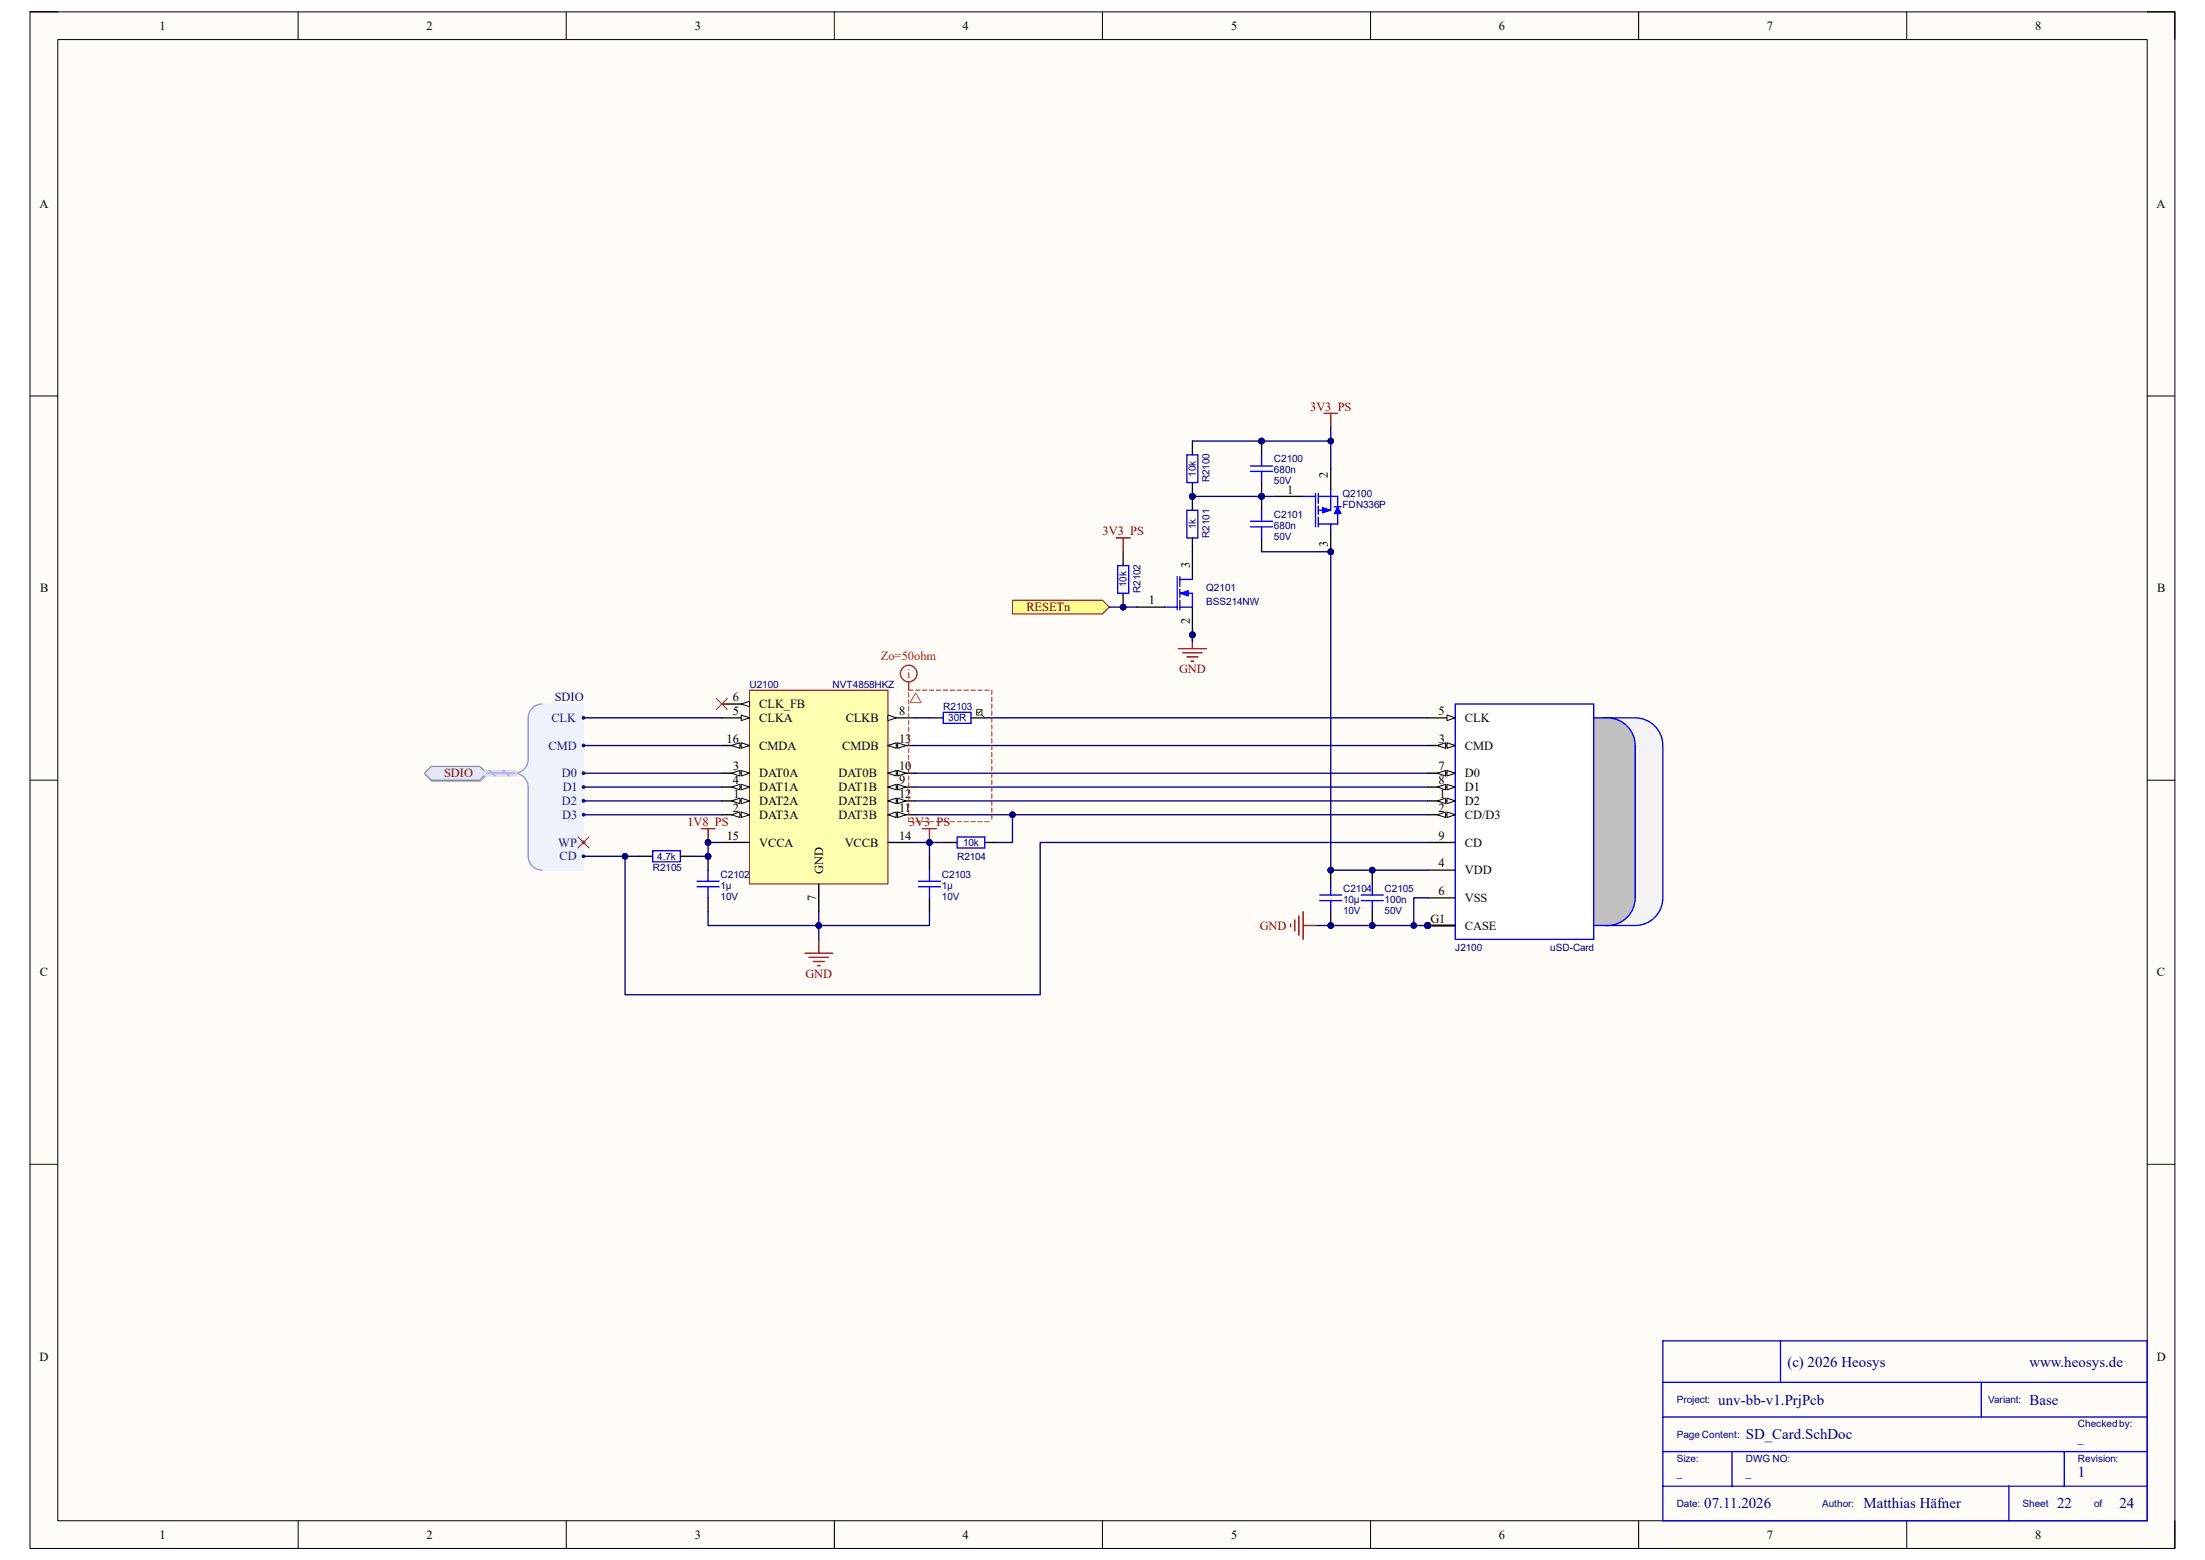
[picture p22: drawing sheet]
<svg xmlns="http://www.w3.org/2000/svg" width="420mm" height="297mm" viewBox="0 0 420 297" stroke-linecap="round" stroke-linejoin="round" font-family="sans-serif">
<defs><g id="words">
<g font-size="2.8" fill="#000080">
<text x="340.4" y="260.2">(c) 2026 Heosys</text>
<text x="386.5" y="260.2">www.heosys.de</text>
<text x="327.3" y="267.4">unv-bb-v1.PrjPcb</text>
<text x="386.5" y="267.4">Base</text>
<text x="332.5" y="274">SD_Card.SchDoc</text>
<text x="395.8" y="281.3">1</text>
<text x="324.6" y="287.2">07.11.2026</text>
<text x="354.9" y="287.2">Matthias Häfner</text>
<text x="391.8" y="287.2">22</text>
<text x="403.7" y="287.2">24</text>
</g>
<g font-size="2.4">
<text x="30.4" y="5.7">1</text>
<text x="81.2" y="5.7">2</text>
<text x="132.4" y="5.7">3</text>
<text x="183.3" y="5.7">4</text>
<text x="234.5" y="5.7">5</text>
<text x="285.5" y="5.7">6</text>
<text x="336.5" y="5.7">7</text>
<text x="387.6" y="5.7">8</text>
<text x="7.5" y="39.6">A</text>
<text x="410.8" y="39.6">A</text>
<text x="245.2" y="94">1</text>
<text x="252.9" y="91.1" transform="rotate(-90 252.9 91.1)">2</text>
<text x="252.9" y="104.2" transform="rotate(-90 252.9 104.2)">3</text>
<text x="7.6" y="112.8">B</text>
<text x="226.6" y="108.2" transform="rotate(-90 226.6 108.2)">3</text>
<text x="410.9" y="112.8">B</text>
<text x="218.8" y="115.1">1</text>
<text x="226.6" y="118.8" transform="rotate(-90 226.6 118.8)">2</text>
<text x="139.6" y="133.5">6</text>
<text x="139.6" y="136.1">5</text>
<text x="144.6" y="137.5">CLKA</text>
<text x="144.6" y="134.8">CLK_FB</text>
<text x="161.1" y="137.5">CLKB</text>
<text x="171.2" y="136.1">8</text>
<text x="274" y="136.1">5</text>
<text x="279" y="137.5">CLK</text>
<text x="138.4" y="141.4">16</text>
<text x="144.6" y="142.7">CMDA</text>
<text x="160.4" y="142.7">CMDB</text>
<text x="171.2" y="141.4">13</text>
<text x="274.1" y="141.4">3</text>
<text x="279" y="142.7">CMD</text>
<text x="139.6" y="149.4">4</text>
<text x="139.7" y="146.7">3</text>
<text x="144.6" y="148">DAT0A</text>
<text x="159.7" y="148">DAT0B</text>
<text x="171.2" y="149.4">9</text>
<text x="171.2" y="146.7">10</text>
<text x="274" y="146.7">7</text>
<text x="274" y="149.4">8</text>
<text x="279" y="148">D0</text>
<text x="139.6" y="154.6">2</text>
<text x="139.7" y="152">1</text>
<text x="144.6" y="153.3">DAT2A</text>
<text x="144.6" y="155.9">DAT3A</text>
<text x="144.6" y="150.7">DAT1A</text>
<text x="159.7" y="150.7">DAT1B</text>
<text x="159.7" y="155.9">DAT3B</text>
<text x="159.7" y="153.3">DAT2B</text>
<text x="171.2" y="154.6">11</text>
<text x="171.2" y="152">12</text>
<text x="274" y="154.6">2</text>
<text x="274.2" y="152">1</text>
<text x="279" y="155.9">CD/D3</text>
<text x="279" y="153.3">D2</text>
<text x="279" y="150.7">D1</text>
<text x="138.4" y="159.9">15</text>
<text x="144.6" y="161.2">VCCA</text>
<text x="160.9" y="161.2">VCCB</text>
<text x="171.2" y="159.9">14</text>
<text x="274" y="159.9">9</text>
<text x="279" y="161.2">CD</text>
<text x="156.8" y="166.5" transform="rotate(-90 156.8 166.5)">GND</text>
<text x="274" y="165.1">4</text>
<text x="279" y="166.5">VDD</text>
<text x="155.4" y="171.5" transform="rotate(-90 155.4 171.5)">7</text>
<text x="274" y="170.4">6</text>
<text x="279" y="171.7">VSS</text>
<text x="272.5" y="175.7">G1</text>
<text x="279" y="177">CASE</text>
<text x="7.6" y="185.9">C</text>
<text x="410.8" y="185.9">C</text>
<text x="7.5" y="259">D</text>
<text x="410.8" y="259">D</text>
<text x="30.4" y="293">1</text>
<text x="81.2" y="293">2</text>
<text x="132.4" y="293">3</text>
<text x="183.3" y="293">4</text>
<text x="234.5" y="293">5</text>
<text x="285.5" y="293">6</text>
<text x="336.5" y="293">7</text>
<text x="387.6" y="293">8</text>
</g>
<g font-size="2.4" fill="#800000">
<text x="249.6" y="78.2">3V3_PS</text>
<text x="210" y="101.9">3V3_PS</text>
<text x="195.5" y="116.4">RESETn</text>
<text x="224.6" y="128.2">GND</text>
<text x="84.6" y="148">SDIO</text>
<text x="130.9" y="157.2">1V8_PS</text>
<text x="173.1" y="157.2">3V3_PS</text>
<text x="239.9" y="177">GND</text>
<text x="153.4" y="186.2">GND</text>
</g>
<g font-size="2.4" fill="#f00">
<text x="167.8" y="125.6">Zo=50ohm</text>
<text x="172.8" y="129">i</text>
</g>
<g font-size="2.4" fill="#003a70">
<text x="105" y="137.5">CLK</text>
<text x="104.5" y="142.7">CMD</text>
<text x="107" y="148">D0</text>
<text x="107" y="153.3">D2</text>
<text x="107.1" y="155.9">D3</text>
<text x="107.2" y="150.7">D1</text>
<text x="106.3" y="161.2">WP</text>
<text x="106.6" y="163.8">CD</text>
</g>
<text font-size="2.4" fill="#000080" x="105.7" y="133.5">SDIO</text>
<g font-size="1.9" fill="#000080">
<text x="242.7" y="88.1">C2100</text>
<text x="227.8" y="90.8" transform="rotate(-90 227.8 90.8)">10k</text>
<text x="230.4" y="91.9" transform="rotate(-90 230.4 91.9)">R2100</text>
<text x="242.7" y="90.1">680n</text>
<text x="242.7" y="92.2">50V</text>
<text x="255.7" y="94.6">Q2100</text>
<text x="227.8" y="100.8" transform="rotate(-90 227.8 100.8)">1k</text>
<text x="242.7" y="100.7">680n</text>
<text x="242.7" y="98.6">C2101</text>
<text x="255.7" y="96.7">FDN336P</text>
<text x="230.4" y="102.4" transform="rotate(-90 230.4 102.4)">R2101</text>
<text x="242.7" y="102.8">50V</text>
<text x="214.6" y="111.8" transform="rotate(-90 214.6 111.8)">10k</text>
<text x="217.2" y="112.9" transform="rotate(-90 217.2 112.9)">R2102</text>
<text x="229.7" y="112.6">Q2101</text>
<text x="229.7" y="115.2">BSS214NW</text>
<text x="142.7" y="131">U2100</text>
<text x="158.6" y="131">NVT4858HKZ</text>
<text x="179.7" y="135.2">R2103</text>
<text x="180.6" y="137.3">30R</text>
<text x="183.4" y="161">10k</text>
<text x="124.3" y="165.8">R2105</text>
<text x="125.2" y="163.7">4.7k</text>
<text x="137.2" y="167.1">C2102</text>
<text x="179.4" y="167.1">C2103</text>
<text x="182.3" y="163.7">R2104</text>
<text x="137.2" y="169.2">1µ</text>
<text x="137.2" y="171.3">10V</text>
<text x="179.4" y="169.2">1µ</text>
<text x="179.4" y="171.3">10V</text>
<text x="255.8" y="171.8">10µ</text>
<text x="255.8" y="173.9">10V</text>
<text x="255.8" y="169.8">C2104</text>
<text x="263.7" y="171.8">100n</text>
<text x="263.7" y="173.9">50V</text>
<text x="263.7" y="169.8">C2105</text>
<text x="277.2" y="181.1">J2100</text>
<text x="295.3" y="181.1">uSD-Card</text>
<text x="319.4" y="267.1">Project:</text>
<text x="378.7" y="267.1">Variant:</text>
<text x="319.4" y="273.7">Page Content:</text>
<text x="395.8" y="274.7">_</text>
<text x="395.8" y="271.7">Checked by:</text>
<text x="319.4" y="281.2">_</text>
<text x="319.4" y="278.3">Size:</text>
<text x="332.5" y="281.2">_</text>
<text x="332.5" y="278.3">DWG NO:</text>
<text x="395.8" y="278.3">Revision:</text>
<text x="319.4" y="286.9">Date:</text>
<text x="347" y="286.9">Author:</text>
<text x="385.2" y="286.9">Sheet</text>
<text x="398.9" y="286.9">of</text>
</g>
</g></defs>
<path d="M5.7 2.3h408.6v292.5h-408.6z" fill-rule="evenodd" fill="#fffcf8"/>
<path d="M5.7 2.3h408.6v292.5h-408.6z" fill="none" stroke="#000" stroke-width=".19"/>
<path d="M11 7.5h398v282h-398z" fill-rule="evenodd" fill="#fffcf8"/>
<g fill="none" stroke="#000" stroke-width=".19">
<path d="M5.7 2.3h5.3M11 7.5h398v282h-398zM56.8 2.3v5.2M107.8 2.3v5.2M158.9 2.3v5.2M210 2.3v5.2M261 2.3v5.2M312.1 2.3v5.2M363.2 2.3v5.2M409 2.3h5.3v5.2M5.7 75.4h5.3M409 75.4h5.3"/>
<path d="M5.7 148.5h5.3M409 148.5h5.3M5.7 221.7h5.3M409 221.7h5.3M56.8 289.5v5.3M107.9 289.5v5.3M158.9 289.5v5.3M210 289.5v5.3M261 289.5v5.3M312.1 289.5v5.3M363.2 289.5v5.3M414.3 289.5v5.3"/>
</g>
<path d="M173.1 131.4h15.8v25h-15.8z" fill-rule="evenodd" fill="#fff"/>
<path d="M101.9 134.4l1.3-.4h7.9v31.7h-7.9l-1.3-.4-1-1-.3-1.3v-13.8l-.7-1.1-1.3-.9 1.3-.9 .7-1.1v-8.5l.3-1.3z" fill-rule="evenodd" fill="#edf2fb"/>
<path d="M101.9 134.4l1.3-.4h7.9v31.7h-7.9l-1.3-.4-1-1-.3-1.3v-13.8l-.7-1.1-1.3-.9 1.3-.9 .7-1.1v-8.5l.3-1.3z" fill="none" stroke="#edf2fb" stroke-width=".19"/>
<path d="M103.2 134a2.64 2.64 0 0 0-2.6 2.7v7.9a2.64 2.64 0 0 1-2.6 2.6 2.64 2.64 0 0 1 2.6 2.6v13.2a2.64 2.64 0 0 0 2.6 2.7" fill="none" stroke="#8f9ec9" stroke-width=".25"/>
<circle cx="111.1" cy="160.4" r=".26" fill="#003a70"/>
<circle cx="111.1" cy="160.4" r=".26" fill="none" stroke="#003a70" stroke-width=".19"/>
<circle cx="111.1" cy="163" r=".26" fill="#003a70"/>
<circle cx="111.1" cy="163" r=".26" fill="none" stroke="#003a70" stroke-width=".19"/>
<circle cx="111.1" cy="141.9" r=".26" fill="#003a70"/>
<circle cx="111.1" cy="141.9" r=".26" fill="none" stroke="#003a70" stroke-width=".19"/>
<circle cx="111.1" cy="136.7" r=".26" fill="#003a70"/>
<circle cx="111.1" cy="136.7" r=".26" fill="none" stroke="#003a70" stroke-width=".19"/>
<circle cx="111.1" cy="147.2" r=".26" fill="#003a70"/>
<circle cx="111.1" cy="147.2" r=".26" fill="none" stroke="#003a70" stroke-width=".19"/>
<circle cx="111.1" cy="149.8" r=".26" fill="#003a70"/>
<circle cx="111.1" cy="149.8" r=".26" fill="none" stroke="#003a70" stroke-width=".19"/>
<circle cx="111.1" cy="152.5" r=".26" fill="#003a70"/>
<circle cx="111.1" cy="152.5" r=".26" fill="none" stroke="#003a70" stroke-width=".19"/>
<circle cx="111.1" cy="155.1" r=".26" fill="#003a70"/>
<circle cx="111.1" cy="155.1" r=".26" fill="none" stroke="#003a70" stroke-width=".19"/>
<path d="M81 147.5l1.3-1.3h9.2l1.3 1.3-1.3 1.3h-9.2z" fill-rule="evenodd" fill="#bac0ca"/>
<path d="M81 147.5l1.3-1.3h9.2l1.3 1.3-1.3 1.3h-9.2z" fill="none" stroke="#a6acb6" stroke-width=".19"/>
<path d="M82.2 145.9h9.2l1.3 1.3-1.3 1.3h-9.2l-1.4-1.3z" fill-rule="evenodd" fill="#d5e4ff"/>
<path d="M82.2 145.9h9.2l1.3 1.3-1.3 1.3h-9.2l-1.4-1.3z" fill="none" stroke="#71809b" stroke-width=".19"/>
<path d="M110.1 159.3l2.1 2.1M112.2 159.3l-2.1 2.1" fill="none" stroke="#f00" stroke-width=".19"/>
<circle cx="271.9" cy="176.2" r=".53" fill="#000080"/>
<circle cx="271.9" cy="176.2" r=".53" fill="none" stroke="#000080" stroke-width=".19"/>
<circle cx="271.9" cy="176.2" r=".53" fill="#000080"/>
<circle cx="271.9" cy="176.2" r=".53" fill="none" stroke="#000080" stroke-width=".19"/>
<circle cx="271.9" cy="176.2" r=".53" fill="#000080"/>
<circle cx="271.9" cy="176.2" r=".53" fill="none" stroke="#000080" stroke-width=".19"/>
<circle cx="271.9" cy="176.2" r=".53" fill="#000080"/>
<circle cx="271.9" cy="176.2" r=".53" fill="none" stroke="#000080" stroke-width=".19"/>
<path d="M302.5 138.2a5.3 5.3 0 0 1 3.7-1.5h5.3a5.3 5.3 0 0 1 5.2 5.2v29a5.3 5.3 0 0 1-5.2 5.3h-5.3a5.3 5.3 0 0 1-5.3-5.3v-29a5.3 5.3 0 0 1 1.6-3.7z" fill-rule="evenodd" fill="#f3f3f3"/>
<path d="M302.5 138.2a5.3 5.3 0 0 1 3.7-1.5h5.3a5.3 5.3 0 0 1 5.2 5.2v29a5.3 5.3 0 0 1-5.2 5.3h-5.3a5.3 5.3 0 0 1-5.3-5.3v-29a5.3 5.3 0 0 1 1.6-3.7z" fill="none" stroke="#00f" stroke-width=".25"/>
<path d="M297.2 138.2a5.3 5.3 0 0 1 3.7-1.5h5.3a5.3 5.3 0 0 1 5.3 5.2v29a5.3 5.3 0 0 1-5.3 5.3h-5.3a5.3 5.3 0 0 1-5.3-5.3v-29a5.3 5.3 0 0 1 1.6-3.7z" fill-rule="evenodd" fill="#c0c0c0"/>
<path d="M297.2 138.2a5.3 5.3 0 0 1 3.7-1.5h5.3a5.3 5.3 0 0 1 5.3 5.2v29a5.3 5.3 0 0 1-5.3 5.3h-5.3a5.3 5.3 0 0 1-5.3-5.3v-29a5.3 5.3 0 0 1 1.6-3.7z" fill="none" stroke="#00f" stroke-width=".25"/>
<path d="M277.2 134h26.4v44.8h-26.4z" fill-rule="evenodd" fill="#fff"/>
<path d="M277.2 134h26.4v44.8h-26.4z" fill="none" stroke="#00f" stroke-width=".25"/>
<path d="M271.9 155.1h5.3" fill="none" stroke="#000" stroke-width=".25"/>
<path d="M275.6 154.6l1.6 .5-1.6 .5z" fill="#f8fcff"/>
<path d="M275.6 154.6l1.6 .5-1.6 .5z" fill="none" stroke="#000" stroke-width=".19"/>
<path d="M273.8 155.1l1.5-.5v1z" fill="#f8fcff"/>
<path d="M273.8 155.1l1.5-.5v1z" fill="none" stroke="#000" stroke-width=".19"/>
<path d="M271.9 152.5h5.3" fill="none" stroke="#000" stroke-width=".25"/>
<path d="M275.6 152l1.6 .5-1.6 .5z" fill="#f8fcff"/>
<path d="M275.6 152l1.6 .5-1.6 .5z" fill="none" stroke="#000" stroke-width=".19"/>
<path d="M273.8 152.5l1.5-.5v1z" fill="#f8fcff"/>
<path d="M273.8 152.5l1.5-.5v1z" fill="none" stroke="#000" stroke-width=".19"/>
<path d="M271.9 141.9h5.3" fill="none" stroke="#000" stroke-width=".25"/>
<path d="M275.6 141.4l1.6 .5-1.6 .6z" fill="#f8fcff"/>
<path d="M275.6 141.4l1.6 .5-1.6 .6z" fill="none" stroke="#000" stroke-width=".19"/>
<path d="M273.8 141.9l1.5-.5v1.1z" fill="#f8fcff"/>
<path d="M273.8 141.9l1.5-.5v1.1z" fill="none" stroke="#000" stroke-width=".19"/>
<path d="M271.9 136.7h5.3M271.9 165.7h5.3" fill="none" stroke="#000" stroke-width=".25"/>
<path d="M275.6 136.1l1.6 .6-1.6 .5z" fill="#f8fcff"/>
<path d="M275.6 136.1l1.6 .6-1.6 .5z" fill="none" stroke="#000" stroke-width=".19"/>
<path d="M271.9 147.2h5.3M271.9 170.9h5.3" fill="none" stroke="#000" stroke-width=".25"/>
<path d="M275.6 146.7l1.6 .5-1.6 .5z" fill="#f8fcff"/>
<path d="M275.6 146.7l1.6 .5-1.6 .5z" fill="none" stroke="#000" stroke-width=".19"/>
<path d="M273.8 147.2l1.5-.5v1z" fill="#f8fcff"/>
<path d="M273.8 147.2l1.5-.5v1z" fill="none" stroke="#000" stroke-width=".19"/>
<path d="M271.9 149.8h5.3" fill="none" stroke="#000" stroke-width=".25"/>
<path d="M275.6 149.3l1.6 .5-1.6 .6z" fill="#f8fcff"/>
<path d="M275.6 149.3l1.6 .5-1.6 .6z" fill="none" stroke="#000" stroke-width=".19"/>
<path d="M273.8 149.8l1.5-.5v1.1z" fill="#f8fcff"/>
<path d="M273.8 149.8l1.5-.5v1.1z" fill="none" stroke="#000" stroke-width=".19"/>
<path d="M271.9 160.4h5.3M271.9 176.2h5.3" fill="none" stroke="#000" stroke-width=".25"/>
<circle cx="271.9" cy="176.2" r=".53" fill="#000080"/>
<circle cx="271.9" cy="176.2" r=".53" fill="none" stroke="#000080" stroke-width=".19"/>
<path d="M271.9 176.2h5.3" fill="none" stroke="#000" stroke-width=".25"/>
<circle cx="271.9" cy="176.2" r=".53" fill="#000080"/>
<circle cx="271.9" cy="176.2" r=".53" fill="none" stroke="#000080" stroke-width=".19"/>
<path d="M271.9 176.2h5.3" fill="none" stroke="#000" stroke-width=".25"/>
<circle cx="271.9" cy="176.2" r=".53" fill="#000080"/>
<circle cx="271.9" cy="176.2" r=".53" fill="none" stroke="#000080" stroke-width=".19"/>
<path d="M271.9 176.2h5.3" fill="none" stroke="#000" stroke-width=".25"/>
<circle cx="271.9" cy="176.2" r=".53" fill="#000080"/>
<circle cx="271.9" cy="176.2" r=".53" fill="none" stroke="#000080" stroke-width=".19"/>
<path d="M142.8 131.4h26.3v36.9h-26.3z" fill-rule="evenodd" fill="#ffffb0"/>
<path d="M142.8 131.4h26.3v36.9h-26.3z" fill="none" stroke="#800000" stroke-width=".19"/>
<path d="M137.5 152.5h5.3" fill="none" stroke="#000" stroke-width=".25"/>
<path d="M141.2 152l1.6 .5-1.6 .5z" fill="#f8fcff"/>
<path d="M141.2 152l1.6 .5-1.6 .5z" fill="none" stroke="#000" stroke-width=".19"/>
<path d="M139.3 152.5l1.6-.5v1z" fill="#f8fcff"/>
<path d="M139.3 152.5l1.6-.5v1z" fill="none" stroke="#000" stroke-width=".19"/>
<path d="M137.5 155.1h5.3" fill="none" stroke="#000" stroke-width=".25"/>
<path d="M141.2 154.6l1.6 .5-1.6 .5z" fill="#f8fcff"/>
<path d="M141.2 154.6l1.6 .5-1.6 .5z" fill="none" stroke="#000" stroke-width=".19"/>
<path d="M139.3 155.1l1.6-.5v1z" fill="#f8fcff"/>
<path d="M139.3 155.1l1.6-.5v1z" fill="none" stroke="#000" stroke-width=".19"/>
<path d="M137.5 147.2h5.3" fill="none" stroke="#000" stroke-width=".25"/>
<path d="M141.2 146.7l1.6 .5-1.6 .5z" fill="#f8fcff"/>
<path d="M141.2 146.7l1.6 .5-1.6 .5z" fill="none" stroke="#000" stroke-width=".19"/>
<path d="M139.3 147.2l1.6-.5v1z" fill="#f8fcff"/>
<path d="M139.3 147.2l1.6-.5v1z" fill="none" stroke="#000" stroke-width=".19"/>
<path d="M137.5 149.8h5.3" fill="none" stroke="#000" stroke-width=".25"/>
<path d="M141.2 149.3l1.6 .5-1.6 .6z" fill="#f8fcff"/>
<path d="M141.2 149.3l1.6 .5-1.6 .6z" fill="none" stroke="#000" stroke-width=".19"/>
<path d="M139.3 149.8l1.6-.5v1.1z" fill="#f8fcff"/>
<path d="M139.3 149.8l1.6-.5v1.1z" fill="none" stroke="#000" stroke-width=".19"/>
<path d="M137.5 136.7h5.3" fill="none" stroke="#000" stroke-width=".25"/>
<path d="M141.2 136.1l1.6 .6-1.6 .5z" fill="#f8fcff"/>
<path d="M141.2 136.1l1.6 .6-1.6 .5z" fill="none" stroke="#000" stroke-width=".19"/>
<path d="M137.5 134h5.3" fill="none" stroke="#000" stroke-width=".25"/>
<path d="M141.2 134l1.6-.5v1.1z" fill="#f8fcff"/>
<path d="M141.2 134l1.6-.5v1.1z" fill="none" stroke="#000" stroke-width=".19"/>
<path d="M169.1 136.7h5.3M156 168.3v5.3" fill="none" stroke="#000" stroke-width=".25"/>
<path d="M169.1 136.1l1.6 .6-1.6 .5z" fill="#f8fcff"/>
<path d="M169.1 136.1l1.6 .6-1.6 .5z" fill="none" stroke="#000" stroke-width=".19"/>
<path d="M169.1 149.8h5.3" fill="none" stroke="#000" stroke-width=".25"/>
<path d="M169.1 149.8l1.6-.5v1.1z" fill="#f8fcff"/>
<path d="M169.1 149.8l1.6-.5v1.1z" fill="none" stroke="#000" stroke-width=".19"/>
<path d="M171 149.3l1.6 .5-1.6 .6z" fill="#f8fcff"/>
<path d="M171 149.3l1.6 .5-1.6 .6z" fill="none" stroke="#000" stroke-width=".19"/>
<path d="M169.1 147.2h5.3" fill="none" stroke="#000" stroke-width=".25"/>
<path d="M169.1 147.2l1.6-.5v1z" fill="#f8fcff"/>
<path d="M169.1 147.2l1.6-.5v1z" fill="none" stroke="#000" stroke-width=".19"/>
<path d="M171 146.7l1.6 .5-1.6 .5z" fill="#f8fcff"/>
<path d="M171 146.7l1.6 .5-1.6 .5z" fill="none" stroke="#000" stroke-width=".19"/>
<path d="M169.1 155.1h5.3" fill="none" stroke="#000" stroke-width=".25"/>
<path d="M169.1 155.1l1.6-.5v1z" fill="#f8fcff"/>
<path d="M169.1 155.1l1.6-.5v1z" fill="none" stroke="#000" stroke-width=".19"/>
<path d="M171 154.6l1.6 .5-1.6 .5z" fill="#f8fcff"/>
<path d="M171 154.6l1.6 .5-1.6 .5z" fill="none" stroke="#000" stroke-width=".19"/>
<path d="M169.1 152.5h5.3" fill="none" stroke="#000" stroke-width=".25"/>
<path d="M169.1 152.5l1.6-.5v1z" fill="#f8fcff"/>
<path d="M169.1 152.5l1.6-.5v1z" fill="none" stroke="#000" stroke-width=".19"/>
<path d="M171 152l1.6 .5-1.6 .5z" fill="#f8fcff"/>
<path d="M171 152l1.6 .5-1.6 .5z" fill="none" stroke="#000" stroke-width=".19"/>
<path d="M169.1 141.9h5.3" fill="none" stroke="#000" stroke-width=".25"/>
<path d="M169.1 141.9l1.6-.5v1.1z" fill="#f8fcff"/>
<path d="M169.1 141.9l1.6-.5v1.1z" fill="none" stroke="#000" stroke-width=".19"/>
<path d="M171 141.4l1.6 .5-1.6 .6z" fill="#f8fcff"/>
<path d="M171 141.4l1.6 .5-1.6 .6z" fill="none" stroke="#000" stroke-width=".19"/>
<path d="M137.5 141.9h5.3M137.5 160.4h5.3M169.1 160.4h5.3" fill="none" stroke="#000" stroke-width=".25"/>
<path d="M141.2 141.4l1.6 .5-1.6 .6z" fill="#f8fcff"/>
<path d="M141.2 141.4l1.6 .5-1.6 .6z" fill="none" stroke="#000" stroke-width=".19"/>
<path d="M139.3 141.9l1.6-.5v1.1z" fill="#f8fcff"/>
<path d="M139.3 141.9l1.6-.5v1.1z" fill="none" stroke="#000" stroke-width=".19"/>
<circle cx="261.4" cy="176.2" r=".53" fill="#000080"/>
<circle cx="261.4" cy="176.2" r=".53" fill="none" stroke="#000080" stroke-width=".19"/>
<circle cx="261.4" cy="165.7" r=".53" fill="#000080"/>
<circle cx="261.4" cy="165.7" r=".53" fill="none" stroke="#000080" stroke-width=".19"/>
<path d="M261.4 173.6v2.6" fill="none" stroke="#000" stroke-width=".25"/>
<circle cx="261.4" cy="176.2" r=".53" fill="#000080"/>
<circle cx="261.4" cy="176.2" r=".53" fill="none" stroke="#000080" stroke-width=".19"/>
<path d="M261.4 165.7v2.6" fill="none" stroke="#000" stroke-width=".25"/>
<circle cx="261.4" cy="165.7" r=".53" fill="#000080"/>
<circle cx="261.4" cy="165.7" r=".53" fill="none" stroke="#000080" stroke-width=".19"/>
<path d="M259.3 170.4h4.2M259.3 171.5h4.2M261.4 168.3v2.1M261.4 171.5v2.1" fill="none" stroke="#00f" stroke-width=".25"/>
<path d="M175.7 157.8h2.7M177 157.8v2.6" fill="none" stroke="#800000" stroke-width=".25"/>
<circle cx="177" cy="160.4" r=".53" fill="#000080"/>
<circle cx="177" cy="160.4" r=".53" fill="none" stroke="#000080" stroke-width=".19"/>
<path d="M245.8 175.9v.6M246.6 175.2v2.1M247.4 174.4v3.7M248.2 173.6v5.2M248.2 176.2h2.6" fill="none" stroke="#800000" stroke-width=".25"/>
<path d="M177 163v2.7M177 170.9v2.7" fill="none" stroke="#000" stroke-width=".25"/>
<path d="M174.9 167.8h4.2M174.9 168.8h4.2M177 165.7v2.1M177 168.8v2.1" fill="none" stroke="#00f" stroke-width=".25"/>
<circle cx="134.9" cy="163" r=".53" fill="#000080"/>
<circle cx="134.9" cy="163" r=".53" fill="none" stroke="#000080" stroke-width=".19"/>
<path d="M134.9 163v2.7M134.9 170.9v2.7" fill="none" stroke="#000" stroke-width=".25"/>
<circle cx="134.9" cy="163" r=".53" fill="#000080"/>
<circle cx="134.9" cy="163" r=".53" fill="none" stroke="#000080" stroke-width=".19"/>
<path d="M132.8 167.8h4.2M132.8 168.8h4.2M134.9 165.7v2.1M134.9 168.8v2.1" fill="none" stroke="#00f" stroke-width=".25"/>
<path d="M133.5 157.8h2.7M134.9 157.8v2.6" fill="none" stroke="#800000" stroke-width=".25"/>
<circle cx="134.9" cy="160.4" r=".53" fill="#000080"/>
<circle cx="134.9" cy="160.4" r=".53" fill="none" stroke="#000080" stroke-width=".19"/>
<path d="M156 178.8v2.7M153.3 181.5h5.3M154.1 182.3h3.7M154.9 183.1h2.1M155.7 183.9h.5" fill="none" stroke="#800000" stroke-width=".25"/>
<path d="M136.4 133l2.2 2.1M138.6 133l-2.2 2.1" fill="none" stroke="#f00" stroke-width=".19"/>
<path d="M121.7 163h2.6M129.6 163h2.6M179.7 160.4h2.6M187.6 160.4h2.6" fill="none" stroke="#000" stroke-width=".25"/>
<path d="M182.3 159.3h5.3v2.1h-5.3zM124.3 162h5.3v2.1h-5.3z" fill="none" stroke="#00f" stroke-width=".25"/>
<circle cx="253.5" cy="105.1" r=".53" fill="#000080"/>
<circle cx="253.5" cy="105.1" r=".53" fill="none" stroke="#000080" stroke-width=".19"/>
<path d="M242.9 94.5h5.3M253.5 89.2v4" fill="none" stroke="#000" stroke-width=".25"/>
<path d="M248.2 94.5h2.4M251.1 98.5v1.8" fill="none" stroke="#00f" stroke-width=".25"/>
<path d="M251.9 96.6l1.6 .5-1.6 .6z" fill="#00f"/>
<path d="M251.9 96.6l1.6 .5-1.6 .6z" fill="none" stroke="#00f" stroke-width=".19"/>
<path d="M251.1 99.8h2.4M251.1 94.5h2.4" fill="none" stroke="#00f" stroke-width=".25"/>
<path d="M253.5 101.1v4" fill="none" stroke="#000" stroke-width=".25"/>
<circle cx="253.5" cy="105.1" r=".53" fill="#000080"/>
<circle cx="253.5" cy="105.1" r=".53" fill="none" stroke="#000080" stroke-width=".19"/>
<path d="M250.6 94v6.3M251.1 94v1.8M251.1 96.4v1.5M253.5 93.2v3.9h-2.4" fill="none" stroke="#00f" stroke-width=".25"/>
<path d="M254.8 96.5l.6 1.3h-1.3z" fill="#00f"/>
<path d="M254.8 96.5l.6 1.3h-1.3z" fill="none" stroke="#00f" stroke-width=".19"/>
<path d="M253.5 94.5h1.3v5.3h-1.3v1.3M254.1 96.5h1.3" fill="none" stroke="#00f" stroke-width=".25"/>
<circle cx="227.1" cy="120.9" r=".53" fill="#000080"/>
<circle cx="227.1" cy="120.9" r=".53" fill="none" stroke="#000080" stroke-width=".19"/>
<path d="M227.1 115.6v5.3" fill="none" stroke="#000" stroke-width=".25"/>
<circle cx="227.1" cy="120.9" r=".53" fill="#000080"/>
<circle cx="227.1" cy="120.9" r=".53" fill="none" stroke="#000080" stroke-width=".19"/>
<path d="M216.6 115.6h5.2" fill="none" stroke="#000" stroke-width=".25"/>
<path d="M221.8 115.6h2.4M224.7 109.8v1.8" fill="none" stroke="#00f" stroke-width=".25"/>
<path d="M224.7 113l1.6-.6v1.1z" fill="#00f"/>
<path d="M224.7 113l1.6-.6v1.1z" fill="none" stroke="#00f" stroke-width=".19"/>
<path d="M224.2 109.8v6.3M224.7 110.3h2.4M224.7 113h2.4v2.6h-2.4M224.7 112.2v1.5M224.7 114.3v1.8" fill="none" stroke="#00f" stroke-width=".25"/>
<path d="M227.1 105.1v5.2" fill="none" stroke="#000" stroke-width=".25"/>
<path d="M224.5 123.5h5.3M225.3 124.3h3.7M226.1 125.1h2.1M226.9 125.9h.5M227.1 120.9v2.6" fill="none" stroke="#800000" stroke-width=".25"/>
<circle cx="227.1" cy="120.9" r=".53" fill="#000080"/>
<circle cx="227.1" cy="120.9" r=".53" fill="none" stroke="#000080" stroke-width=".19"/>
<circle cx="253.5" cy="176.2" r=".53" fill="#000080"/>
<circle cx="253.5" cy="176.2" r=".53" fill="none" stroke="#000080" stroke-width=".19"/>
<circle cx="253.5" cy="165.7" r=".53" fill="#000080"/>
<circle cx="253.5" cy="165.7" r=".53" fill="none" stroke="#000080" stroke-width=".19"/>
<path d="M253.5 173.6v2.6" fill="none" stroke="#000" stroke-width=".25"/>
<circle cx="253.5" cy="176.2" r=".53" fill="#000080"/>
<circle cx="253.5" cy="176.2" r=".53" fill="none" stroke="#000080" stroke-width=".19"/>
<path d="M253.5 165.7v2.6" fill="none" stroke="#000" stroke-width=".25"/>
<circle cx="253.5" cy="165.7" r=".53" fill="#000080"/>
<circle cx="253.5" cy="165.7" r=".53" fill="none" stroke="#000080" stroke-width=".19"/>
<path d="M251.4 170.4h4.2M251.4 171.5h4.2M253.5 168.3v2.1M253.5 171.5v2.1" fill="none" stroke="#00f" stroke-width=".25"/>
<circle cx="240.3" cy="94.5" r=".53" fill="#000080"/>
<circle cx="240.3" cy="94.5" r=".53" fill="none" stroke="#000080" stroke-width=".19"/>
<path d="M240.3 94.5v2.6M240.3 102.4v2.7" fill="none" stroke="#000" stroke-width=".25"/>
<circle cx="240.3" cy="94.5" r=".53" fill="#000080"/>
<circle cx="240.3" cy="94.5" r=".53" fill="none" stroke="#000080" stroke-width=".19"/>
<path d="M238.2 99.3h4.2M240.3 97.1v2.2M238.2 100.3h4.2M240.3 100.3v2.1" fill="none" stroke="#00f" stroke-width=".25"/>
<circle cx="240.3" cy="94.5" r=".53" fill="#000080"/>
<circle cx="240.3" cy="94.5" r=".53" fill="none" stroke="#000080" stroke-width=".19"/>
<circle cx="240.3" cy="84" r=".53" fill="#000080"/>
<circle cx="240.3" cy="84" r=".53" fill="none" stroke="#000080" stroke-width=".19"/>
<path d="M240.3 91.9v2.6" fill="none" stroke="#000" stroke-width=".25"/>
<circle cx="240.3" cy="94.5" r=".53" fill="#000080"/>
<circle cx="240.3" cy="94.5" r=".53" fill="none" stroke="#000080" stroke-width=".19"/>
<path d="M240.3 84v2.6" fill="none" stroke="#000" stroke-width=".25"/>
<circle cx="240.3" cy="84" r=".53" fill="#000080"/>
<circle cx="240.3" cy="84" r=".53" fill="none" stroke="#000080" stroke-width=".19"/>
<path d="M238.2 88.7h4.2M238.2 89.8h4.2M240.3 86.6v2.1M240.3 89.8v2.1" fill="none" stroke="#00f" stroke-width=".25"/>
<circle cx="227.1" cy="94.5" r=".53" fill="#000080"/>
<circle cx="227.1" cy="94.5" r=".53" fill="none" stroke="#000080" stroke-width=".19"/>
<path d="M227.1 94.5v2.6" fill="none" stroke="#000" stroke-width=".25"/>
<circle cx="227.1" cy="94.5" r=".53" fill="#000080"/>
<circle cx="227.1" cy="94.5" r=".53" fill="none" stroke="#000080" stroke-width=".19"/>
<path d="M227.1 102.4v2.7" fill="none" stroke="#000" stroke-width=".25"/>
<path d="M226.1 97.1h2.1v5.3h-2.1z" fill="none" stroke="#00f" stroke-width=".25"/>
<circle cx="227.1" cy="94.5" r=".53" fill="#000080"/>
<circle cx="227.1" cy="94.5" r=".53" fill="none" stroke="#000080" stroke-width=".19"/>
<path d="M227.1 84v2.6M227.1 91.9v2.6" fill="none" stroke="#000" stroke-width=".25"/>
<circle cx="227.1" cy="94.5" r=".53" fill="#000080"/>
<circle cx="227.1" cy="94.5" r=".53" fill="none" stroke="#000080" stroke-width=".19"/>
<path d="M226.1 86.6h2.1v5.3h-2.1z" fill="none" stroke="#00f" stroke-width=".25"/>
<circle cx="213.9" cy="115.6" r=".53" fill="#000080"/>
<circle cx="213.9" cy="115.6" r=".53" fill="none" stroke="#000080" stroke-width=".19"/>
<path d="M213.9 105.1v2.6M213.9 113v2.6" fill="none" stroke="#000" stroke-width=".25"/>
<circle cx="213.9" cy="115.6" r=".53" fill="#000080"/>
<circle cx="213.9" cy="115.6" r=".53" fill="none" stroke="#000080" stroke-width=".19"/>
<path d="M212.9 107.7h2.1v5.3h-2.1z" fill="none" stroke="#00f" stroke-width=".25"/>
<path d="M252.1 78.7h2.7M253.5 78.7v2.6M212.6 102.4h2.7M213.9 102.4v2.7" fill="none" stroke="#800000" stroke-width=".25"/>
<path d="M192.8 114.3h17.2l1.3 1.3-1.3 1.3h-17.2z" fill-rule="evenodd" fill="#ffff80"/>
<path d="M192.8 114.3h17.2l1.3 1.3-1.3 1.3h-17.2z" fill="none" stroke="#800000" stroke-width=".19"/>
<path d="M174.4 155.1h97.5" fill="none" stroke="#000080" stroke-width=".25"/>
<circle cx="192.8" cy="155.1" r=".53" fill="#000080"/>
<circle cx="192.8" cy="155.1" r=".53" fill="none" stroke="#000080" stroke-width=".19"/>
<path d="M174.4 152.5h97.5M174.4 141.9h97.5M174.4 147.2h97.5M174.4 149.8h97.5M250.8 176.2h21.1" fill="none" stroke="#000080" stroke-width=".25"/>
<circle cx="253.5" cy="176.2" r=".53" fill="#000080"/>
<circle cx="253.5" cy="176.2" r=".53" fill="none" stroke="#000080" stroke-width=".19"/>
<circle cx="261.4" cy="176.2" r=".53" fill="#000080"/>
<circle cx="261.4" cy="176.2" r=".53" fill="none" stroke="#000080" stroke-width=".19"/>
<circle cx="269.3" cy="176.2" r=".53" fill="#000080"/>
<circle cx="269.3" cy="176.2" r=".53" fill="none" stroke="#000080" stroke-width=".19"/>
<circle cx="271.9" cy="176.2" r=".53" fill="#000080"/>
<circle cx="271.9" cy="176.2" r=".53" fill="none" stroke="#000080" stroke-width=".19"/>
<path d="M271.9 170.9h-2.6v5.3" fill="none" stroke="#000080" stroke-width=".25"/>
<circle cx="269.3" cy="176.2" r=".53" fill="#000080"/>
<circle cx="269.3" cy="176.2" r=".53" fill="none" stroke="#000080" stroke-width=".19"/>
<path d="M156 176.2v2.6" fill="none" stroke="#000080" stroke-width=".25"/>
<circle cx="156" cy="176.2" r=".53" fill="#000080"/>
<circle cx="156" cy="176.2" r=".53" fill="none" stroke="#000080" stroke-width=".19"/>
<path d="M134.9 160.4h2.6" fill="none" stroke="#000080" stroke-width=".25"/>
<circle cx="134.9" cy="160.4" r=".53" fill="#000080"/>
<circle cx="134.9" cy="160.4" r=".53" fill="none" stroke="#000080" stroke-width=".19"/>
<path d="M134.9 160.4v2.6" fill="none" stroke="#000080" stroke-width=".25"/>
<circle cx="134.9" cy="163" r=".53" fill="#000080"/>
<circle cx="134.9" cy="163" r=".53" fill="none" stroke="#000080" stroke-width=".19"/>
<circle cx="134.9" cy="160.4" r=".53" fill="#000080"/>
<circle cx="134.9" cy="160.4" r=".53" fill="none" stroke="#000080" stroke-width=".19"/>
<path d="M111.1 136.7h26.4M111.1 152.5h26.4M111.1 155.1h26.4M111.1 147.2h26.4M111.1 149.8h26.4M111.1 141.9h26.4M174.4 160.4h2.6v2.6" fill="none" stroke="#000080" stroke-width=".25"/>
<circle cx="177" cy="160.4" r=".53" fill="#000080"/>
<circle cx="177" cy="160.4" r=".53" fill="none" stroke="#000080" stroke-width=".19"/>
<path d="M156 173.6v2.6" fill="none" stroke="#000080" stroke-width=".25"/>
<circle cx="156" cy="176.2" r=".53" fill="#000080"/>
<circle cx="156" cy="176.2" r=".53" fill="none" stroke="#000080" stroke-width=".19"/>
<path d="M134.9 173.6v2.6h42.1v-2.6" fill="none" stroke="#000080" stroke-width=".25"/>
<circle cx="156" cy="176.2" r=".53" fill="#000080"/>
<circle cx="156" cy="176.2" r=".53" fill="none" stroke="#000080" stroke-width=".19"/>
<path d="M177 160.4h2.7" fill="none" stroke="#000080" stroke-width=".25"/>
<circle cx="177" cy="160.4" r=".53" fill="#000080"/>
<circle cx="177" cy="160.4" r=".53" fill="none" stroke="#000080" stroke-width=".19"/>
<path d="M192.8 155.1v5.3h-2.6" fill="none" stroke="#000080" stroke-width=".25"/>
<circle cx="192.8" cy="155.1" r=".53" fill="#000080"/>
<circle cx="192.8" cy="155.1" r=".53" fill="none" stroke="#000080" stroke-width=".19"/>
<path d="M111.1 163h10.6" fill="none" stroke="#000080" stroke-width=".25"/>
<circle cx="119" cy="163" r=".53" fill="#000080"/>
<circle cx="119" cy="163" r=".53" fill="none" stroke="#000080" stroke-width=".19"/>
<path d="M271.9 160.4h-73.8v29h-79v-26.4" fill="none" stroke="#000080" stroke-width=".25"/>
<circle cx="119" cy="163" r=".53" fill="#000080"/>
<circle cx="119" cy="163" r=".53" fill="none" stroke="#000080" stroke-width=".19"/>
<path d="M132.2 163h2.7" fill="none" stroke="#000080" stroke-width=".25"/>
<circle cx="134.9" cy="163" r=".53" fill="#000080"/>
<circle cx="134.9" cy="163" r=".53" fill="none" stroke="#000080" stroke-width=".19"/>
<path d="M240.3 105.1h13.2v60.6h18.4" fill="none" stroke="#000080" stroke-width=".25"/>
<circle cx="261.4" cy="165.7" r=".53" fill="#000080"/>
<circle cx="261.4" cy="165.7" r=".53" fill="none" stroke="#000080" stroke-width=".19"/>
<circle cx="253.5" cy="165.7" r=".53" fill="#000080"/>
<circle cx="253.5" cy="165.7" r=".53" fill="none" stroke="#000080" stroke-width=".19"/>
<circle cx="253.5" cy="105.1" r=".53" fill="#000080"/>
<circle cx="253.5" cy="105.1" r=".53" fill="none" stroke="#000080" stroke-width=".19"/>
<path d="M227.1 94.5h15.8" fill="none" stroke="#000080" stroke-width=".25"/>
<circle cx="240.3" cy="94.5" r=".53" fill="#000080"/>
<circle cx="240.3" cy="94.5" r=".53" fill="none" stroke="#000080" stroke-width=".19"/>
<circle cx="227.1" cy="94.5" r=".53" fill="#000080"/>
<circle cx="227.1" cy="94.5" r=".53" fill="none" stroke="#000080" stroke-width=".19"/>
<path d="M253.5 81.3v2.7h-26.4" fill="none" stroke="#000080" stroke-width=".25"/>
<circle cx="253.5" cy="84" r=".53" fill="#000080"/>
<circle cx="253.5" cy="84" r=".53" fill="none" stroke="#000080" stroke-width=".19"/>
<circle cx="240.3" cy="84" r=".53" fill="#000080"/>
<circle cx="240.3" cy="84" r=".53" fill="none" stroke="#000080" stroke-width=".19"/>
<path d="M211.3 115.6h5.3" fill="none" stroke="#000080" stroke-width=".25"/>
<circle cx="213.9" cy="115.6" r=".53" fill="#000080"/>
<circle cx="213.9" cy="115.6" r=".53" fill="none" stroke="#000080" stroke-width=".19"/>
<path d="M227.1 120.9v1.3" fill="none" stroke="#000080" stroke-width=".25"/>
<circle cx="227.1" cy="120.9" r=".53" fill="#000080"/>
<circle cx="227.1" cy="120.9" r=".53" fill="none" stroke="#000080" stroke-width=".19"/>
<path d="M92.7 147.2h5.3" fill="none" stroke="#cbdaff" stroke-width="1.3"/>
<path d="M93.2 146.8l1.1 .9M95.9 146.8l1 .9" fill="none" stroke="#adbce7" stroke-width=".38"/>
<path d="M92.7 147.2h5.3" fill="none" stroke="#adbce7" stroke-width=".25"/>
<path d="M253.5 84v5.2M174.4 136.7h2.6M187.6 136.7h84.3" fill="none" stroke="#000080" stroke-width=".25"/>
<path d="M177 136.7h2.7M184.9 136.7h2.7" fill="none" stroke="#000" stroke-width=".25"/>
<path d="M179.7 135.6h5.2v2.1h-5.2z" fill="none" stroke="#00f" stroke-width=".25"/>
<circle cx="253.5" cy="84" r=".53" fill="#000080"/>
<circle cx="253.5" cy="84" r=".53" fill="none" stroke="#000080" stroke-width=".19"/>
<path d="M186 135.1h1v1h-1zM186.9 135.3l-.5 .5-.3-.3M187 136.1l.6 .6" fill="none" stroke="#274e13" stroke-width=".19"/>
<g fill="none" stroke="#f00" stroke-width=".25">
<path d="M173.1 129.8v1.6"/>
<circle cx="173.1" cy="128.2" r="1.58"/>
</g>
<g fill="none" stroke="#f00" stroke-width=".19">
<path d="M173.1 131.9v.8M173.1 133.2v.8M173.1 134.5v.9M173.1 135.8v.9M173.1 137.2v.8M173.1 138.5v.8M173.1 139.8v.8M173.1 131.4h.8M174.4 131.4h.8M175.7 131.4h.8M177 131.4h.9M178.4 131.4h.8"/>
<path d="M179.7 131.4h.8M181 131.4h.8M182.3 131.4h.8M183.6 131.4h.8M184.9 131.4h.9M186.3 131.4h.8M187.6 131.4h.8M188.9 131.4v.8M188.9 132.7v.9M188.9 134v.9M188.9 135.4v.8M188.9 136.7v.8"/>
<path d="M188.9 138v.8M188.9 139.3v.8M173.1 141.1v.8M173.1 142.4v.9M173.1 143.8v.8M173.1 145.1v.8M173.1 146.4v.8M173.1 147.7v.8M173.1 149v.8M173.1 150.3v.9M173.1 151.7v.8M173.1 153v.8"/>
<path d="M173.1 154.3v.8M173.1 155.6v.8h.8M174.4 156.4h.8M175.7 156.4h.8M177 156.4h.9M178.4 156.4h.8M179.7 156.4h.8M181 156.4h.8M182.3 156.4h.8M183.6 156.4h.8M184.9 156.4h.9M186.3 156.4h.8"/>
<path d="M187.6 156.4h.8M188.9 140.6v.9M188.9 141.9v.9M188.9 143.3v.8M188.9 144.6v.8M188.9 145.9v.8M188.9 147.2v.8M188.9 148.5v.9M188.9 149.8v.9M188.9 151.2v.8M188.9 152.5v.8M188.9 153.8v.8"/>
<path d="M188.9 155.1v.8"/>
</g>
<path d="M174.4 131.9l1.1 1.9h-2.2z" fill="none" stroke="#f33" stroke-width=".19"/>
<path d="M316.7 255.3v34.2M316.7 255.3h92.3v34.2h-92.3M339.1 255.3v7.9M316.7 276.4h92.3M316.7 269.8h92.3M316.7 263.2h92.3M329.9 276.4v6.6M377.4 263.2v6.6M393.2 276.4v6.6M316.7 283h92.3M382.6 283v6.5" fill="none" stroke="#00f" stroke-width=".25"/>
<use href="#words"/>
</svg>
